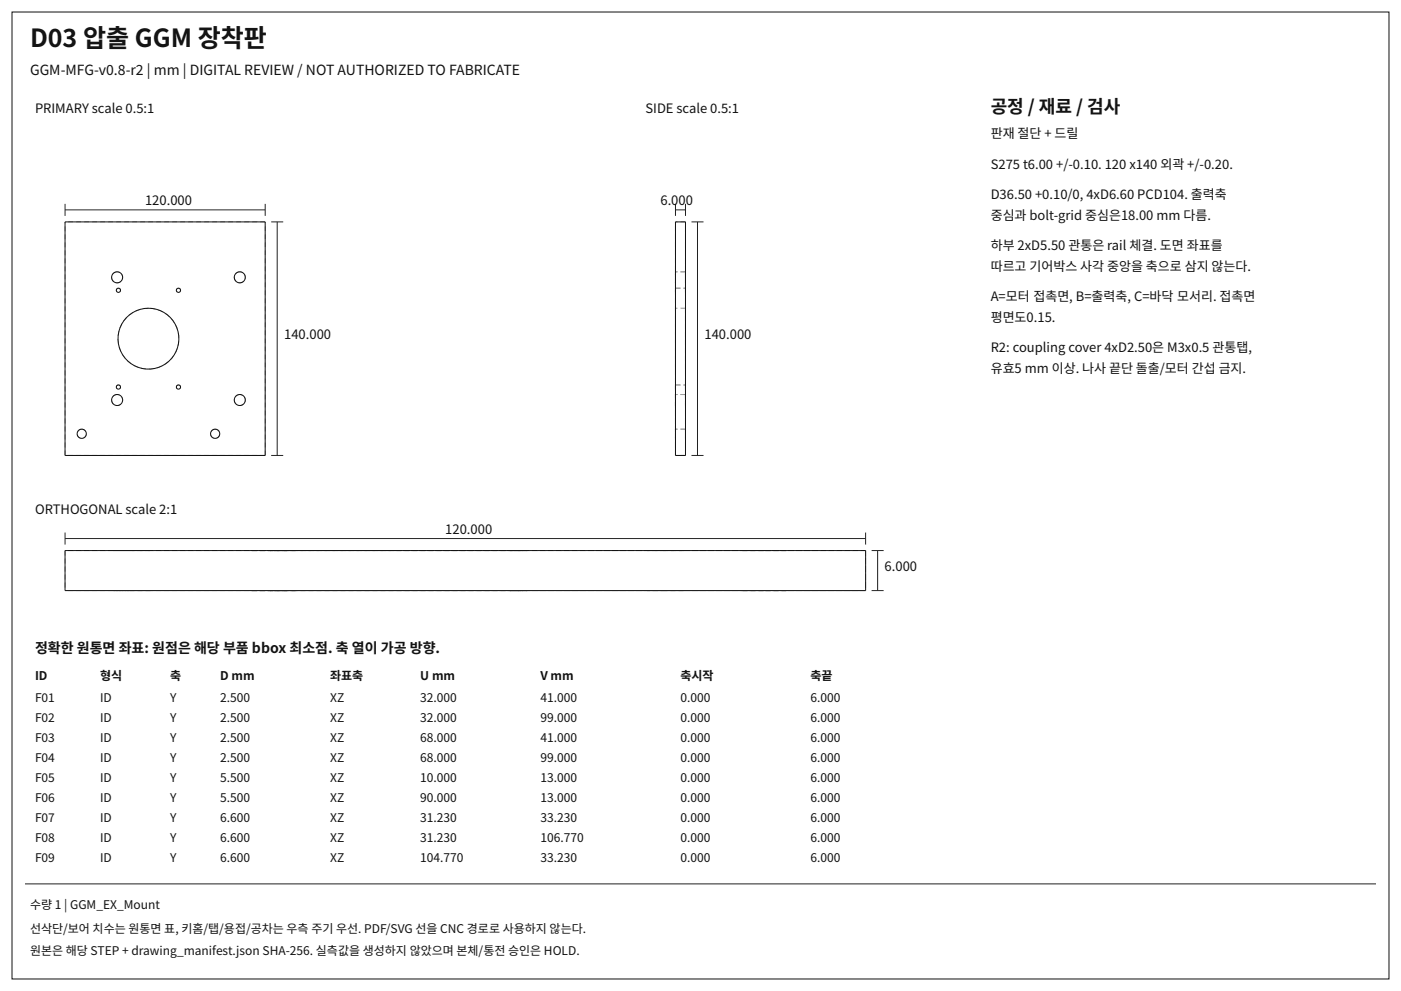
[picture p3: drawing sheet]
<svg xmlns="http://www.w3.org/2000/svg" width="420mm" height="297mm" viewBox="0 0 420 297" stroke-linecap="round" stroke-linejoin="round" font-family="sans-serif">
<defs><g id="words">
<text font-size="7.5" fill="#111" x="9" y="14.1">D03 압출 GGM 장착판</text>
<text font-size="5.4" fill="#111" x="297" y="33.9">공정 / 재료 / 검사</text>
<g font-size="4.2" fill="#111">
<text x="9" y="22.5">GGM-MFG-v0.8-r2 | mm | DIGITAL REVIEW / NOT AUTHORIZED TO FABRICATE</text>
<text x="10.5" y="195.6">정확한 원통면 좌표: 원점은 해당 부품 bbox 최소점. 축 열이 가공 방향.</text>
</g>
<g font-size="3.9" fill="#111">
<text x="10.5" y="33.9">PRIMARY scale 0.5:1</text>
<text x="193.5" y="33.9">SIDE scale 0.5:1</text>
<text x="297" y="41.4">판재 절단 + 드릴</text>
<text x="297" y="50.7">S275 t6.00 +/-0.10. 120 x140 외곽 +/-0.20.</text>
<text x="297" y="59.7">D36.50 +0.10/0, 4xD6.60 PCD104. 출력축</text>
<text x="43.5" y="61.4">120.000</text>
<text x="198" y="61.4">6.0</text>
<text x="203.4" y="61.4">0</text>
<text x="205.6" y="61.4">0</text>
<text x="297" y="66">중심과 bolt-grid 중심은18.00 mm 다름.</text>
<text x="297" y="75">하부 2xD5.50 관통은 rail 체결. 도면 좌표를</text>
<text x="297" y="81.3">따르고 기어박스 사각 중앙을 축으로 삼지 않는다.</text>
<text x="297" y="90.3">A=모터 접촉면, B=출력축, C=바닥 모서리. 접촉면</text>
<text x="85.2" y="101.5">140.000</text>
<text x="211.2" y="101.5">140.000</text>
<text x="297" y="96.6">평면도0.15.</text>
<text x="297" y="105.6">R2: coupling cover 4xD2.50은 M3x0.5 관통탭,</text>
<text x="297" y="111.9">유효5 mm 이상. 나사 끝단 돌출/모터 간섭 금지.</text>
<text x="10.5" y="153.9">ORTHOGONAL scale 2:1</text>
<text x="133.5" y="159.9">120.000</text>
<text x="265.2" y="171">6.000</text>
</g>
<g font-size="3.6" fill="#111">
<text x="10.5" y="203.7">ID</text>
<text x="30" y="203.7">형식</text>
<text x="51" y="203.7">축</text>
<text x="66" y="203.7">D mm</text>
<text x="99" y="203.7">좌표축</text>
<text x="126" y="203.7">U mm</text>
<text x="162" y="203.7">V mm</text>
<text x="204" y="203.7">축시작</text>
<text x="243" y="203.7">축끝</text>
<text x="10.5" y="210.3">F01</text>
<text x="30" y="210.3">ID</text>
<text x="51" y="210.3">Y</text>
<text x="66" y="210.3">2.500</text>
<text x="99" y="210.3">XZ</text>
<text x="126" y="210.3">32.000</text>
<text x="162" y="210.3">41.000</text>
<text x="204" y="210.3">0.000</text>
<text x="243" y="210.3">6.000</text>
<text x="10.5" y="216.3">F02</text>
<text x="30" y="216.3">ID</text>
<text x="51" y="216.3">Y</text>
<text x="66" y="216.3">2.500</text>
<text x="99" y="216.3">XZ</text>
<text x="126" y="216.3">32.000</text>
<text x="162" y="216.3">99.000</text>
<text x="204" y="216.3">0.000</text>
<text x="243" y="216.3">6.000</text>
<text x="10.5" y="222.3">F03</text>
<text x="30" y="222.3">ID</text>
<text x="51" y="222.3">Y</text>
<text x="66" y="222.3">2.500</text>
<text x="99" y="222.3">XZ</text>
<text x="126" y="222.3">68.000</text>
<text x="162" y="222.3">41.000</text>
<text x="204" y="222.3">0.000</text>
<text x="243" y="222.3">6.000</text>
<text x="10.5" y="228.3">F04</text>
<text x="30" y="228.3">ID</text>
<text x="51" y="228.3">Y</text>
<text x="66" y="228.3">2.500</text>
<text x="99" y="228.3">XZ</text>
<text x="126" y="228.3">68.000</text>
<text x="162" y="228.3">99.000</text>
<text x="204" y="228.3">0.000</text>
<text x="243" y="228.3">6.000</text>
<text x="10.5" y="234.3">F05</text>
<text x="30" y="234.3">ID</text>
<text x="51" y="234.3">Y</text>
<text x="66" y="234.3">5.500</text>
<text x="99" y="234.3">XZ</text>
<text x="126" y="234.3">10.000</text>
<text x="162" y="234.3">13.000</text>
<text x="204" y="234.3">0.000</text>
<text x="243" y="234.3">6.000</text>
<text x="10.5" y="240.3">F06</text>
<text x="30" y="240.3">ID</text>
<text x="51" y="240.3">Y</text>
<text x="66" y="240.3">5.500</text>
<text x="99" y="240.3">XZ</text>
<text x="126" y="240.3">90.000</text>
<text x="162" y="240.3">13.000</text>
<text x="204" y="240.3">0.000</text>
<text x="243" y="240.3">6.000</text>
<text x="10.5" y="246.3">F07</text>
<text x="30" y="246.3">ID</text>
<text x="51" y="246.3">Y</text>
<text x="66" y="246.3">6.600</text>
<text x="99" y="246.3">XZ</text>
<text x="126" y="246.3">31.230</text>
<text x="162" y="246.3">33.230</text>
<text x="204" y="246.3">0.000</text>
<text x="243" y="246.3">6.000</text>
<text x="10.5" y="252.3">F08</text>
<text x="30" y="252.3">ID</text>
<text x="51" y="252.3">Y</text>
<text x="66" y="252.3">6.600</text>
<text x="99" y="252.3">XZ</text>
<text x="126" y="252.3">31.230</text>
<text x="162" y="252.3">106.770</text>
<text x="204" y="252.3">0.000</text>
<text x="243" y="252.3">6.000</text>
<text x="10.5" y="258.3">F09</text>
<text x="30" y="258.3">ID</text>
<text x="51" y="258.3">Y</text>
<text x="66" y="258.3">6.600</text>
<text x="99" y="258.3">XZ</text>
<text x="126" y="258.3">104.770</text>
<text x="162" y="258.3">33.230</text>
<text x="204" y="258.3">0.000</text>
<text x="243" y="258.3">6.000</text>
<text x="9" y="272.4">수량 1 | GGM_EX_Mount</text>
<text x="9" y="279.6">선삭단/보어 치수는 원통면 표, 키홈/탭/용접/공차는 우측 주기 우선. PDF/SVG 선을 CNC 경로로 사용하지 않는다.</text>
<text x="9" y="286.2">원본은 해당 STEP + drawing_manifest.json SHA-256. 실측값을 생성하지 않았으며 본체/통전 승인은 HOLD.</text>
</g>
</g></defs>
<g fill="none" stroke="#111" stroke-width=".3">
<path d="M3.6 3.6h412.8v289.8h-412.8zM19.5 66.5h60v70h-60zM202.5 66.5h3v70h-3zM19.5 165h240v12h-240z"/>
<circle cx="35.1" cy="83.1" r="1.65"/>
<circle cx="35.5" cy="87" r=".62"/>
<circle cx="53.5" cy="87" r=".62"/>
<circle cx="71.9" cy="83.1" r="1.65"/>
<circle cx="35.1" cy="119.9" r="1.65"/>
<circle cx="35.5" cy="116" r=".63"/>
<circle cx="44.5" cy="101.5" r="9.1"/>
<circle cx="53.5" cy="116" r=".63"/>
<circle cx="71.9" cy="119.9" r="1.65"/>
<circle cx="24.5" cy="130" r="1.38"/>
<circle cx="64.5" cy="130" r="1.38"/>
</g>
<g fill="none" stroke="#999" stroke-width=".3" stroke-dasharray="1.5 .9" stroke-linecap="butt">
<path d="M79.5 66.5h-60M205.5 66.5h-3M35.1 81.5a1.65 1.65 0 0 0-1.4 2.4 1.65 1.65 0 0 0 2.8 .2 1.65 1.65 0 0 0-1.2-2.6h-.2M35.5 86.4a.63 .63 0 0 1 .6 .9 .63 .63 0 0 1-1.1 .1 .63 .63 0 0 1 .4-1h.1M44.5 92.4a9.1 9.1 0 0 0-8.1 13.3 9.1 9.1 0 0 0 15.6 1 9.1 9.1 0 0 0-6.3-14.2l-1.2-.1M53.5 86.4a.63 .63 0 0 1 .6 .9 .63 .63 0 0 1-1.1 .1 .63 .63 0 0 1 .4-1h.1M71.9 81.5a1.65 1.65 0 0 0-1.5 2.4 1.65 1.65 0 0 0 2.8 .2 1.65 1.65 0 0 0-1.1-2.6h-.2M202.5 81.5v3.3M202.5 84.8v-3.3M202.5 86.4v1.2M202.5 87.6v-1.2M202.5 92.4v18.2"/>
<path d="M202.5 86.4h3M205.5 81.5v3.3M205.5 84.8v-3.3M205.5 86.4v1.2M205.5 87.6v-1.2M205.5 92.4v18.2M205.5 81.5h-3M205.5 92.4h-3M35.1 118.2a1.65 1.65 0 0 0-1.4 2.4 1.65 1.65 0 0 0 2.8 .2 1.65 1.65 0 0 0-1.2-2.6h-.2M35.5 115.4a.62 .62 0 0 1 .6 .9 .62 .62 0 0 1-1.1 .1 .62 .62 0 0 1 .4-1h.1M53.5 115.4a.62 .62 0 0 1 .6 .9 .62 .62 0 0 1-1.1 .1 .62 .62 0 0 1 .4-1h.1M71.9 118.2a1.65 1.65 0 0 0-1.5 2.4 1.65 1.65 0 0 0 2.8 .2 1.65 1.65 0 0 0-1.1-2.6h-.2"/>
<path d="M202.5 118.2v3.3M202.5 115.4v1.2M202.5 116.6v-1.2M202.5 110.6v-18.2M202.5 115.4h3M205.5 118.2v3.3M205.5 115.4v1.2M205.5 116.6v-1.2M205.5 110.6v-18.2M205.5 118.2h-3M19.5 136.5v-70M24.5 128.6a1.37 1.37 0 0 0-1.2 2 1.37 1.37 0 0 0 2.3 .2 1.37 1.37 0 0 0-.9-2.2h-.2"/>
<path d="M64.5 128.6a1.37 1.37 0 0 0-1.2 2 1.37 1.37 0 0 0 2.3 .2 1.37 1.37 0 0 0-.9-2.2h-.2M79.5 136.5h-60M79.5 136.5v-70M202.5 136.5v-70M202.5 121.5v-3.3M202.5 128.6v2.8M202.5 131.4v-2.8M205.5 136.5h-3M205.5 136.5v-70M205.5 121.5v-3.3M205.5 128.6v2.8M205.5 131.4v-2.8"/>
<path d="M205.5 128.6h-3M19.5 165v12M34 177h11M34 165h11M39.5 177h-5.5M39.5 165h-5.5M45 177h-5.5M45 165h-5.5M75.4 177h13.2M75.4 165h13.2M81 177h2.5M81 165h2.5"/>
<path d="M82 177h-6.6M82 165h-6.6M83 177h73M83 165h73M83.5 177h2.5M83.5 165h2.5M86 177h-5M86 165h-5M88.6 177h-6.6M88.6 165h-6.6M119.5 177h-36.5M119.5 165h-36.5"/>
<path d="M153 177h2.5M153 165h2.5M155.5 177h2.5M155.5 165h2.5M156 177h-36.5M156 165h-36.5M158 177h-5M158 165h-5M194 177h11M194 165h11M199.5 177h-5.5M199.5 165h-5.5"/>
<path d="M205 177h-5.5M205 165h-5.5M222.4 177h13.2M222.4 165h13.2M229 177h-6.6M229 165h-6.6M235.6 177h-6.6M235.6 165h-6.6M259.5 165v12M259.5 177h-240M259.5 165h-240"/>
</g>
<g fill="none" stroke="#222" stroke-width=".3">
<path d="M19.5 62.9h60M19.5 61.1v3.6M79.5 61.1v3.6M81.3 66.5h3.6M83.1 66.5v70M202.5 62.9h3M202.5 61.1v3.6M205.5 61.1v3.6M207.3 66.5h3.6M209.1 66.5v70M81.3 136.5h3.6M207.3 136.5h3.6"/>
<path d="M19.5 159.6v3.6M259.5 159.6v3.6M19.5 161.4h240M261.3 165h3.6M261.3 177h3.6M263.1 165v12M7.5 264.9h405"/>
</g>
<use href="#words"/>
</svg>
